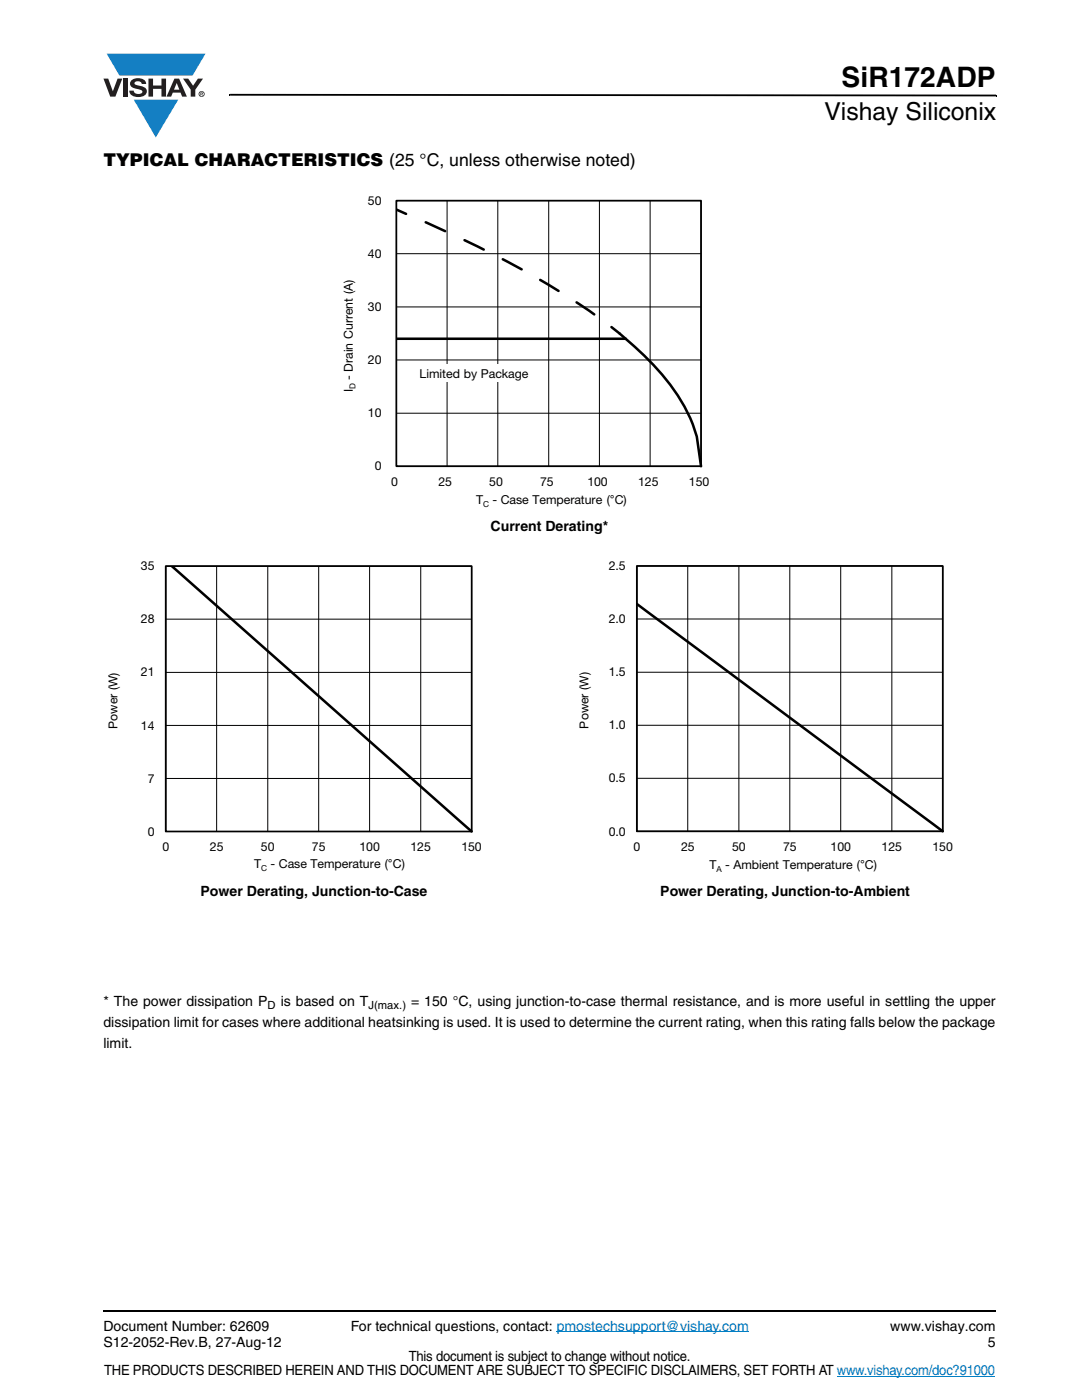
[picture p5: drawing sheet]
<svg xmlns="http://www.w3.org/2000/svg" width="216mm" height="279mm" viewBox="0 0 216 279" stroke-linecap="round" stroke-linejoin="round" font-family="sans-serif">
<defs><g id="words">
<text font-size="5.6" x="167.9" y="17.4">SiR172ADP</text>
<text font-size="4.9" x="164.5" y="24">Vishay Siliconix</text>
<text font-size="3.5" x="20.6" y="33">TYPICAL CHARACTERISTICS (25 °C, unless otherwise noted)</text>
<g font-size="2.8">
<text x="97.9" y="105.9">Current Derating*</text>
<text x="40" y="178.8">Power Derating, Junction-to-Case</text>
<text x="131.7" y="178.8">Power Derating, Junction-to-Ambient</text>
<text x="20.6" y="200.7">* The power dissipation P</text>
<text x="56" y="200.7">is based on T</text>
<text x="82" y="200.7">= 150 °C, using junction-to-case thermal resistance, and is more useful in settling the upper</text>
<text x="20.6" y="209.2">limit.</text>
<text x="20.6" y="205">dissipation limit for cases where additional heatsinking is used. It is used to determine the current rating, when this rating falls below the package</text>
<text x="20.6" y="265.6">Document Number: 62609</text>
<text x="20.6" y="268.8">S12-2052-Rev.B, 27-Aug-12</text>
<text x="70" y="265.6">For technical questions, contact: pmostechsupport@vishay.com</text>
<text x="177.7" y="265.6">www.vishay.com</text>
<text x="197.1" y="268.8">5</text>
<text x="20.8" y="274.4">THE PRODUCTS DESCRIBED HEREIN AND THIS DOCUMENT ARE SUBJECT TO SPECIFIC DISCLAIMERS, SET FORTH AT www.vishay.com/doc?91000</text>
<text x="81.6" y="271.6">This document is subject to change without notice.</text>
</g>
<g font-size="2.5">
<text x="73.4" y="40.9">50</text>
<text x="73.4" y="51.5">40</text>
<text x="73.4" y="62.1">30</text>
<text x="70.4" y="75.8" transform="rotate(-90 70.4 75.8)">- Drain Current (A)</text>
<text x="73.4" y="72.7">20</text>
<text x="83.7" y="75.4">Limited by Package</text>
<text x="70.4" y="78.3" transform="rotate(-90 70.4 78.3)">I</text>
<text x="73.4" y="83.3">10</text>
<text x="74.8" y="93.9">0</text>
<text x="78" y="97">0</text>
<text x="87.5" y="97">25</text>
<text x="95" y="100.6">T</text>
<text x="97.6" y="97">50</text>
<text x="98.3" y="100.6">- Case Temperature (°C)</text>
<text x="107.8" y="97">75</text>
<text x="117.2" y="97">100</text>
<text x="127.3" y="97">125</text>
<text x="137.5" y="97">150</text>
<text x="28.1" y="113.8">35</text>
<text x="121.5" y="113.8">2.5</text>
<text x="28.1" y="124.4">28</text>
<text x="121.5" y="124.4">2.0</text>
<text x="28.1" y="135">21</text>
<text x="121.5" y="135">1.5</text>
<text x="23.5" y="145.4" transform="rotate(-90 23.5 145.4)">Power (W)</text>
<text x="28.1" y="145.6">14</text>
<text x="117.5" y="145.4" transform="rotate(-90 117.5 145.4)">Power (W)</text>
<text x="121.5" y="145.6">1.0</text>
<text x="29.5" y="156.2">7</text>
<text x="121.5" y="156.2">0.5</text>
<text x="29.5" y="166.8">0</text>
<text x="121.5" y="166.7">0.0</text>
<text x="32.4" y="169.9">0</text>
<text x="41.9" y="169.9">25</text>
<text x="50.7" y="173.3">T</text>
<text x="52.1" y="169.9">50</text>
<text x="54" y="173.3">- Case Temperature (°C)</text>
<text x="62.2" y="169.9">75</text>
<text x="71.7" y="169.9">100</text>
<text x="81.9" y="169.9">125</text>
<text x="92.1" y="169.9">150</text>
<text x="126.4" y="169.9">0</text>
<text x="135.9" y="169.9">25</text>
<text x="141.5" y="173.3">T</text>
<text x="144.7" y="173.3">- Ambient Temperature (°C)</text>
<text x="146.1" y="169.9">50</text>
<text x="156.2" y="169.9">75</text>
<text x="165.7" y="169.9">100</text>
<text x="175.9" y="169.9">125</text>
<text x="186.1" y="169.9">150</text>
</g>
<g font-size="2.2">
<text x="53.4" y="201.4">D</text>
<text x="73.5" y="201.4">J(max.)</text>
</g>
<g font-size="1.7">
<text x="71" y="77.6" transform="rotate(-90 71 77.6)">D</text>
<text x="96.4" y="101.2">C</text>
<text x="52.1" y="173.9">C</text>
<text x="142.9" y="173.9">A</text>
</g>
</g></defs>
<path d="M20.5 261.5h.1v.4h-.1z" fill="#000"/>
<path d="M20.6 261.7h178.2" fill="none" stroke="#000" stroke-width=".36"/>
<path d="M20.6 10.7h20.4v16.7h-20.4z" fill="#fff"/>
<g fill="#147fc3">
<path d="M21.3 10.7h19.7l-2.6 4.4h-3.8h-10.8z"/>
<path d="M26.7 19.9h8.9l-4.5 7.5z"/>
</g>
<g fill="#231f20">
<path d="M20.6 15.7h1l.9 2.5 1-2.5h.9l-1.4 3.6h-1z"/>
<path d="M24.6 15.7h.9v3.6h-.9z"/>
<path d="M26.3 16a2.1 2.1 0 0 1 2.8 .3l.1 .5h-.9a.79 .79 0 0 0-.7-.6 .79 .79 0 0 0-.8 .4l.3 .3 1 .3a1.08 1.08 0 0 1 1.2 1 1.08 1.08 0 0 1-1.1 1.1 1.73 1.73 0 0 1-2.4-1.2h.9a.96 .96 0 0 0 .8 .6 .96 .96 0 0 0 .9-.4 1.31 1.31 0 0 0-1.2-.6 1.03 1.03 0 0 1-1.1-.5 1.03 1.03 0 0 1 .2-1.2z"/>
<path d="M29.6 15.7h.9v1.4h1.7v-1.4h.9v3.6h-.9v-1.6h-1.7v1.6h-.9z"/>
<path d="M36.5 15.7h1.1l.9 1.4 1-1.4h1l-1.5 2.2v1.4h-.9v-1.4z"/>
<path d="M35.3 16.6l.5 1.3h-1.1zM34.8 15.7l-1.6 3.6h1l.3-.8h1.5l.3 .8h1l-1.6-3.6z"/>
<path d="M39.8 18.8a.46 .46 0 0 1 .9 0 .46 .46 0 0 1-.9 0zM39.6 18.8a.6 .6 0 0 0 1.2 0 .6 .6 0 0 0-1.2 0z"/>
<path d="M40.1 18.5h.2v.2h-.2zM40 18.4v.7h.1v-.3l.4 .3-.2-.3 .2-.2-.1-.1z"/>
</g>
<path d="M45.7 18.7h.2v.4h-.2zM45.9 18.7l152.9 .2v.3l-152.9-.1zM198.8 18.9h.1v.3h-.1z" fill="#000"/>
<path d="M111.1 265.8h38.3M167 274.6h31.5" fill="none" stroke="#007ec4" stroke-width=".2"/>
<g fill="#fff">
<path d="M68.3 38.8h74.6v62.8h-74.6z"/>
<path d="M79.1 40h60.8v53.1h-60.8z"/>
</g>
<path d="M79.1 50.6h60.8M79.1 40h60.8v53.1l-60.8-.1zM89.2 40v53.1M99.3 40v53.1M109.5 40v53.1M119.6 40v53.1M129.7 40v53.1M79.1 71.8h60.8M79.1 61.3h60.8M79.1 82.5h60.8" fill="none" stroke="#000" stroke-width=".2"/>
<path d="M79.1 40h60.8v53h-60.8z" fill="none" stroke="#000" stroke-width=".34"/>
<path d="M79.1 41.8l1.9 .9M79.1 67.6h45.8M122 65.3a56.6 56.6 0 0 1 14.3 15.4 27.8 27.8 0 0 1 2.7 6.4l.9 5.9" fill="none" stroke="#000" stroke-width=".51"/>
<path d="M84.9 44.4a192.8 192.8 0 0 1 35.4 19.6" fill="none" stroke="#000" stroke-width=".51" stroke-dasharray="4.3 4.3"/>
<g fill="#fff">
<path d="M81.3 72.7h26.6v3.6h-26.6z"/>
<path d="M21.4 111.8h75.4v62.5h-75.4z"/>
<path d="M33.1 113h61.1v53h-61.1z"/>
</g>
<path d="M33.1 113h61v52.9h-61zM43.2 113v52.9M53.4 113v52.9M63.6 113v52.9M73.8 113v52.9M84 113v52.9M33.1 134.2h61M33.1 123.6h61M33.1 155.4h61M33.1 144.8h61" fill="none" stroke="#000" stroke-width=".2"/>
<path d="M33.1 113h61v52.9h-61z" fill="none" stroke="#000" stroke-width=".34"/>
<path d="M34.2 112.9l59.9 53" fill="none" stroke="#000" stroke-width=".51"/>
<g fill="#fff">
<path d="M115.4 111.7h75.4v62.6h-75.4z"/>
<path d="M127.1 112.9h61.1v53.1h-61.1z"/>
</g>
<path d="M127.1 113h61v52.9h-61zM137.2 113v52.9M147.4 113v52.9M157.6 113v52.9M167.8 113v52.9M178 113v52.9M127.1 134.2h61M127.1 123.5h61M127.1 155.3h61M127.1 144.7h61" fill="none" stroke="#000" stroke-width=".2"/>
<path d="M127.1 112.9h61v53h-61z" fill="none" stroke="#000" stroke-width=".34"/>
<path d="M127.1 120.5l61 45.4" fill="none" stroke="#000" stroke-width=".51"/>
<use href="#words"/>
</svg>
